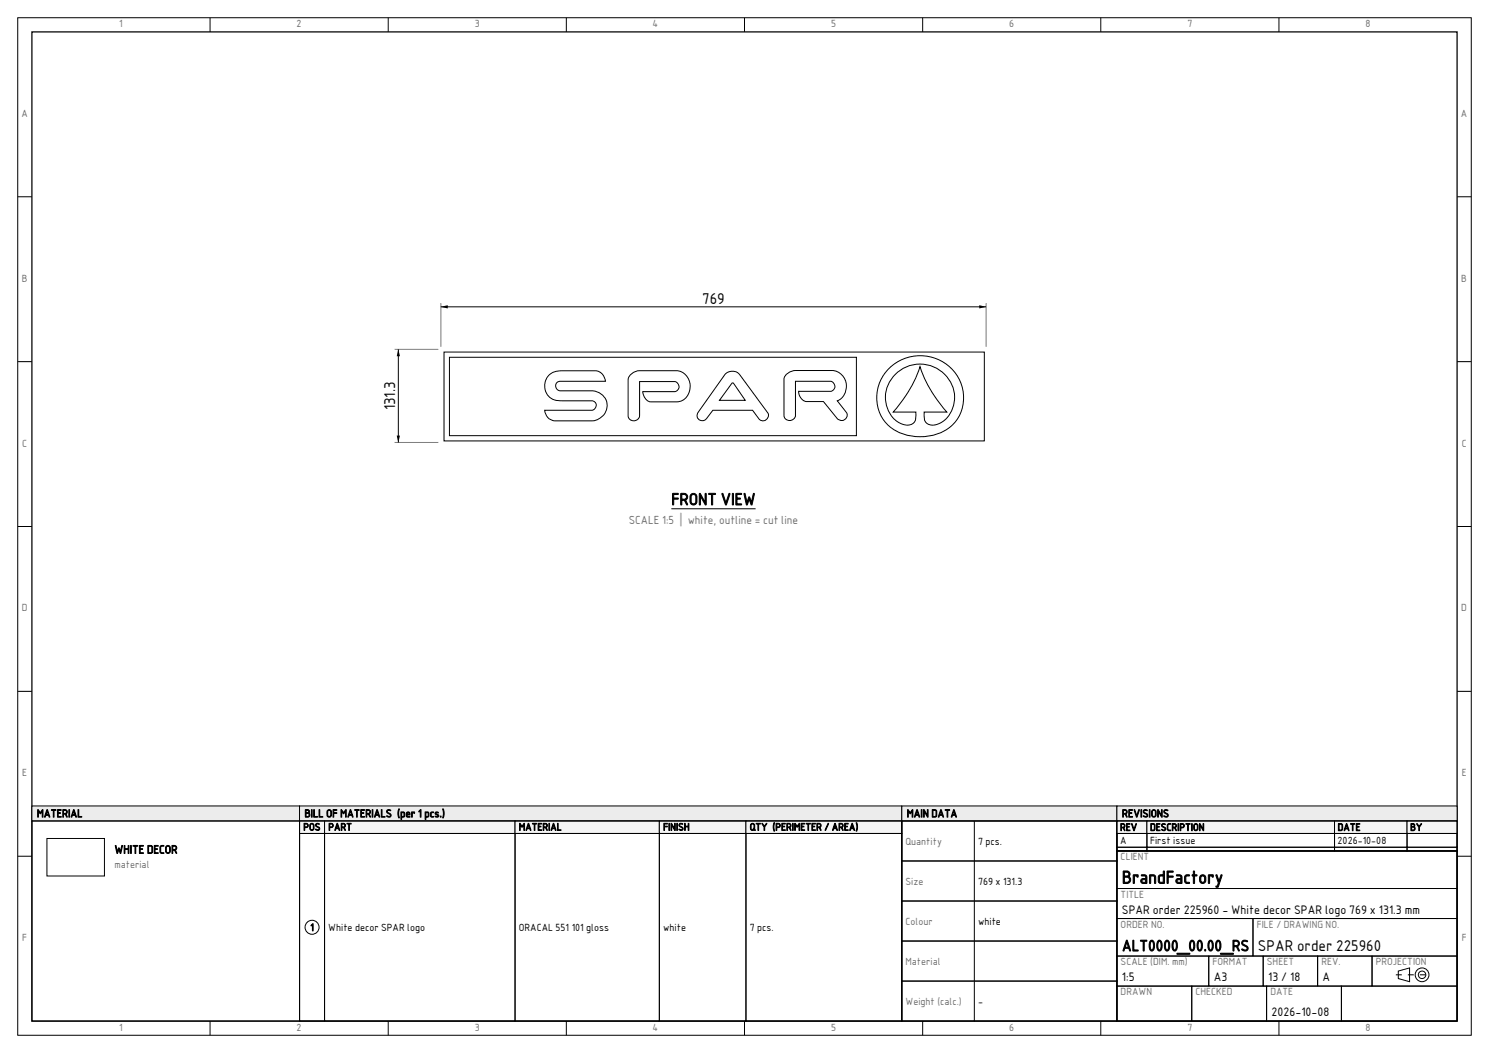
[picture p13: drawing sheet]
<svg xmlns="http://www.w3.org/2000/svg" width="420mm" height="297mm" viewBox="0 0 420 297" stroke-linecap="round" stroke-linejoin="round" font-family="sans-serif">
<defs><g id="words">
<text font-size="4.9" x="316.5" y="249.2">BrandFactory</text>
<text font-size="4.6" x="189.4" y="142.4">FRONT VIEW</text>
<text font-size="4.3" x="316.5" y="268.2">ALT0000_00.00_RS</text>
<g font-size="4.2">
<text x="198.1" y="85.7">769</text>
<text x="111.5" y="115.8" transform="rotate(-90 111.5 115.8)">131.3</text>
<text x="354.8" y="268.2">SPAR order 225960</text>
</g>
<g font-size="3.4">
<text x="316.5" y="257.7">SPAR order 225960 ‑ White decor SPAR logo 769 x 131.3 mm</text>
<text x="316.5" y="276.7">1꞉5</text>
<text x="342.4" y="276.7">A3</text>
<text x="357.7" y="276.7">13 / 18</text>
<text x="373.1" y="276.7">A</text>
<text x="358.7" y="286.6">2026‑10‑08</text>
</g>
<text font-size="3.2" fill="#6e6e6e" x="177.4" y="147.8">SCALE 1꞉5 | white, outline = cut line</text>
<text font-size="3.2" x="32.3" y="240.7">WHITE DECOR</text>
<g font-size="3">
<text x="10.4" y="230.5">MATERIAL</text>
<text x="85.9" y="230.5">BILL OF MATERIALS (per 1 pcs.)</text>
<text x="255.8" y="230.5">MAIN DATA</text>
<text x="316.5" y="230.5">REVISIONS</text>
</g>
<g font-size="2.8" fill="#6e6e6e">
<text x="33.6" y="7.7">1</text>
<text x="83.7" y="7.7">2</text>
<text x="133.9" y="7.7">3</text>
<text x="184.1" y="7.7">4</text>
<text x="234.4" y="7.7">5</text>
<text x="284.7" y="7.7">6</text>
<text x="334.9" y="7.7">7</text>
<text x="385.2" y="7.7">8</text>
<text x="6.1" y="33">A</text>
<text x="412.1" y="33">A</text>
<text x="6.2" y="79.5">B</text>
<text x="412.2" y="79.5">B</text>
<text x="6.3" y="126">C</text>
<text x="412.3" y="126">C</text>
<text x="6.2" y="172.5">D</text>
<text x="412.2" y="172.5">D</text>
<text x="6.3" y="219">E</text>
<text x="412.3" y="219">E</text>
<text x="255.4" y="238.2">Quantity</text>
<text x="32.3" y="245">material</text>
<text x="316.1" y="242.7">CLIENT</text>
<text x="255.4" y="249.5">Size</text>
<text x="316.1" y="253.3">TITLE</text>
<text x="255.4" y="260.8">Colour</text>
<text x="316.1" y="261.7">ORDER NO.</text>
<text x="354.5" y="261.7">FILE / DRAWING NO.</text>
<text x="6.3" y="265.5">F</text>
<text x="412.3" y="265.5">F</text>
<text x="255.4" y="272.1">Material</text>
<text x="316.1" y="272.3">SCALE (DIM. mm)</text>
<text x="342" y="272.3">FORMAT</text>
<text x="357.4" y="272.3">SHEET</text>
<text x="372.7" y="272.3">REV.</text>
<text x="388.1" y="272.3">PROJECTION</text>
<text x="316.1" y="280.8">DRAWN</text>
<text x="337.2" y="280.8">CHECKED</text>
<text x="358.3" y="280.8">DATE</text>
<text x="255.4" y="283.4">Weight (calc.)</text>
<text x="33.6" y="290.7">1</text>
<text x="83.7" y="290.7">2</text>
<text x="133.9" y="290.7">3</text>
<text x="184.1" y="290.7">4</text>
<text x="234.4" y="290.7">5</text>
<text x="284.7" y="290.7">6</text>
<text x="334.9" y="290.7">7</text>
<text x="385.2" y="290.7">8</text>
</g>
<g font-size="2.8">
<text x="85.6" y="234.2">POS</text>
<text x="92.6" y="234.2">PART</text>
<text x="146.3" y="234.2">MATERIAL</text>
<text x="187" y="234.2">FINISH</text>
<text x="211.5" y="234.2">QTY (PERIMETER / AREA)</text>
<text x="275.9" y="238.2">7 pcs.</text>
<text x="315.9" y="234.3">REV</text>
<text x="315.9" y="238">A</text>
<text x="324.4" y="234.3">DESCRIPTION</text>
<text x="324.4" y="238">First issue</text>
<text x="377.3" y="234.3">DATE</text>
<text x="377.3" y="238">2026‑10‑08</text>
<text x="397.8" y="234.3">BY</text>
<text x="275.9" y="249.5">769 x 131.3</text>
<text x="87.5" y="262.6">1</text>
<text x="92.6" y="262.6">White decor SPAR logo</text>
<text x="146.3" y="262.6">ORACAL 551 101 gloss</text>
<text x="187" y="262.6">white</text>
<text x="211.5" y="262.6">7 pcs.</text>
<text x="275.9" y="260.8">white</text>
<text x="275.9" y="283.4">‑</text>
</g>
</g></defs>
<g fill="none" stroke="#000" stroke-width=".28">
<path d="M5 5h410v287h-410zM59.3 5v4M109.5 5v4M159.7 5v4M210 5v4M260.2 5v4M310.5 5v4M360.7 5v4M5 55.5h4M411 55.5h4M5 102h4M411 102h4"/>
<path d="M5 148.5h4M411 148.5h4M5 195h4M411 195h4M5 241.5h4M411 241.5h4M59.3 288v4M109.5 288v4M159.7 288v4M210 288v4M260.2 288v4M310.5 288v4"/>
<path d="M360.7 288v4"/>
</g>
<path d="M9 9h402v279h-402z" fill="none" stroke="#000" stroke-width=".35"/>
<path d="M125.2 99.3h152.4v25.1h-152.4zM250.9 103.8a12.2 12.2 0 0 1 14.5-2.1 12.2 12.2 0 0 1 6 13.3 11.4 11.4 0 0 1-11.8 8.2 11.5 11.5 0 0 1-11.9-8.2 11.6 11.6 0 0 1 3.2-11.2zM252.5 105.6a8.6 8.6 0 0 0 1.7 13.9 2.65 2.65 0 0 0 3 .1 2.65 2.65 0 0 0 1.1-2.8v-.6h-6.4a37.3 37.3 0 0 0 7.6-12.8 37.3 37.3 0 0 0 7.6 12.8h-6.4v.6a2.52 2.52 0 0 0 .8 2.6 2.52 2.52 0 0 0 2.8 .3 8.4 8.4 0 0 0 3.2-12.8 9.8 9.8 0 0 0-15-1.3zM126.8 100.8v22.1h114.8v-22.1zM222 105.4l1.1-.6 1.3-.3h10.3a4.5 4.5 0 0 1 4 3.7 4.5 4.5 0 0 1-2.5 4.9l2.5 3.2a1.56 1.56 0 0 1-.5 2.1 1.56 1.56 0 0 1-2-.3l-3.9-4.8h-4.8a2.87 2.87 0 0 1-2.2-2.9h9a1.44 1.44 0 0 0 1.2-1.4 1.44 1.44 0 0 0-1.2-1.5h-9.9v9.7a1.63 1.63 0 0 1-1.7 1.4 1.63 1.63 0 0 1-1.6-1.4v-10.2l.1-.6zM204.8 105.3a2.81 2.81 0 0 1 4 .5l7.8 10.7a1.52 1.52 0 0 1-.5 1.9 1.52 1.52 0 0 1-2-.2l-1.8-2.5h-11.2l-1.7 2.3a1.48 1.48 0 0 1-2.1 .4 1.48 1.48 0 0 1-.4-2.1zM206.4 108.1l-3.5 4.8h7.3l-3.3-4.8zM178 105.6a3.7 3.7 0 0 1 2.4-1h10.4a4.5 4.5 0 0 1 3.9 4 4.5 4.5 0 0 1-3.1 4.7h-8.1a3.1 3.1 0 0 1-2.2-2.8h9a1.44 1.44 0 0 0 1.3-1.5 1.44 1.44 0 0 0-1.3-1.4h-9.9v9.7a1.63 1.63 0 0 1-1.6 1.4 1.63 1.63 0 0 1-1.6-1.5v-10.1l.1-.5zM155.1 105.6l1-.6 1.8-.4h10.1a3.2 3.2 0 0 1 2.8 2.9h-12.7a1.34 1.34 0 0 0-1.4 1.4 1.34 1.34 0 0 0 1.4 1.3h9.2a4.2 4.2 0 0 1 3.9 4.3 4.2 4.2 0 0 1-4 4.2h-10.9a3.1 3.1 0 0 1-2.7-3h13.3a1.34 1.34 0 0 0 1.3-1.3 1.34 1.34 0 0 0-1.3-1.4h-8.2a4.3 4.3 0 0 1-4.7-2.3 4.3 4.3 0 0 1 1.1-5.1z" fill-rule="evenodd" fill="#fff" stroke="#000" stroke-width=".28"/>
<path d="M111.3 98.5h12.3M124.4 85.5v12.3M278.2 85.5v12.3M111.3 124.8h12.3" fill="none" stroke="#797979" stroke-width=".28"/>
<path d="M112.4 98.5v26.3M124.4 86.5h153.8M189.4 143.5h23.7" fill="none" stroke="#000" stroke-width=".28"/>
<path d="M112.4 98.5l.4 2h-.9zM124.4 86.5l1.9-.4v.9zM276.2 86.1l2 .4-2 .5zM111.9 122.9h.9l-.4 1.9z" fill="#000"/>
<path d="M9 227.3h75.5v4.3h-75.5z" fill-rule="evenodd" fill="#ececec" stroke="#000" stroke-width=".28"/>
<path d="M9 231.6h75.5v56.4h-75.5z" fill="none" stroke="#000" stroke-width=".28"/>
<path d="M13.2 236.5h16.3v10.6h-16.3z" fill-rule="evenodd" fill="#fff" stroke="#000" stroke-width=".28"/>
<path d="M84.5 227.3h169.9v4.3h-169.9z" fill-rule="evenodd" fill="#ececec" stroke="#000" stroke-width=".28"/>
<g fill="#f5f5f5" stroke="#000" stroke-width=".28">
<path d="M84.5 231.6h7v3.5h-7z" fill-rule="evenodd"/>
<path d="M91.5 231.6h53.8v3.5h-53.8z" fill-rule="evenodd"/>
<path d="M145.3 231.6h40.7v3.5h-40.7z" fill-rule="evenodd"/>
<path d="M186 231.6h24.4v3.5h-24.4z" fill-rule="evenodd"/>
<path d="M210.4 231.6h44v3.5h-44z" fill-rule="evenodd"/>
</g>
<path d="M84.5 235.1h7v52.9h-7z" fill="none" stroke="#000" stroke-width=".28"/>
<circle cx="88" cy="261.5" r="1.98" fill="#fff" stroke="#000" stroke-width=".28"/>
<path d="M84.5 231.6h169.9v56.4h-169.9zM91.5 235.1h53.8v52.9h-53.8zM145.3 235.1h40.7v52.9h-40.7zM186 235.1h24.4v52.9h-24.4zM210.4 235.1h44v52.9h-44z" fill="none" stroke="#000" stroke-width=".28"/>
<path d="M254.4 227.3h60.6v4.3h-60.6z" fill-rule="evenodd" fill="#ececec" stroke="#000" stroke-width=".28"/>
<path d="M254.4 231.6h60.6v11.2h-60.6zM254.4 231.6h60.6v56.4h-60.6zM274.8 231.6v56.4M254.4 242.8h60.6v11.3h-60.6zM254.4 254.1h60.6v11.3h-60.6zM254.4 265.4h60.6v11.3h-60.6zM254.4 276.7h60.6v11.3h-60.6z" fill="none" stroke="#000" stroke-width=".28"/>
<path d="M315 227.3h96v4.3h-96z" fill-rule="evenodd" fill="#ececec" stroke="#000" stroke-width=".28"/>
<g fill="#f5f5f5" stroke="#000" stroke-width=".28">
<path d="M315 231.6h8.5v3.5h-8.5z" fill-rule="evenodd"/>
<path d="M323.5 231.6h52.9v3.5h-52.9z" fill-rule="evenodd"/>
<path d="M376.4 231.6h20.5v3.5h-20.5z" fill-rule="evenodd"/>
<path d="M396.9 231.6h14.1v3.5h-14.1z" fill-rule="evenodd"/>
</g>
<g fill="none" stroke="#000" stroke-width=".28">
<path d="M315 235.1h8.5v3.9h-8.5zM315 239h8.5v1h-8.5zM315 231.6h96v8.4h-96zM323.5 235.1h52.9v3.9h-52.9zM323.5 239h52.9v1h-52.9zM376.4 235.1h20.5v3.9h-20.5zM376.4 239h20.5v1h-20.5zM396.9 235.1h14.1v3.9h-14.1zM396.9 239h14.1v1h-14.1zM315 240h96v10.6h-96zM315 250.6h96v8.5h-96zM315 259.1h38.4v10.6h-38.4z"/>
<path d="M353.4 259.1h57.6v10.6h-57.6zM315 269.7h26v8.4h-26zM315 278.1h21.2v9.9h-21.2zM336.2 278.1h21.1v9.9h-21.1zM341 269.7h15.3v8.4h-15.3zM356.3 269.7h15.4v8.4h-15.4zM357.3 278.1h21.1v9.9h-21.1zM371.7 269.7h15.3v8.4h-15.3zM378.4 278.1h32.6v9.9h-32.6zM387 269.7h24v8.4h-24zM394.4 273.9l3.2-.9v3.9l-3.2-.9z"/>
<circle cx="401.1" cy="274.9" r="1.94"/>
<circle cx="401.1" cy="274.9" r="1.06"/>
</g>
<path d="M393.7 274.9h9.9" fill="none" stroke="#000" stroke-width=".28" stroke-dasharray="1.7 1.7 1.7 1.7" stroke-linecap="butt"/>
<path d="M315 240h96v48h-96z" fill="none" stroke="#000" stroke-width=".35"/>
<use href="#words"/>
</svg>
